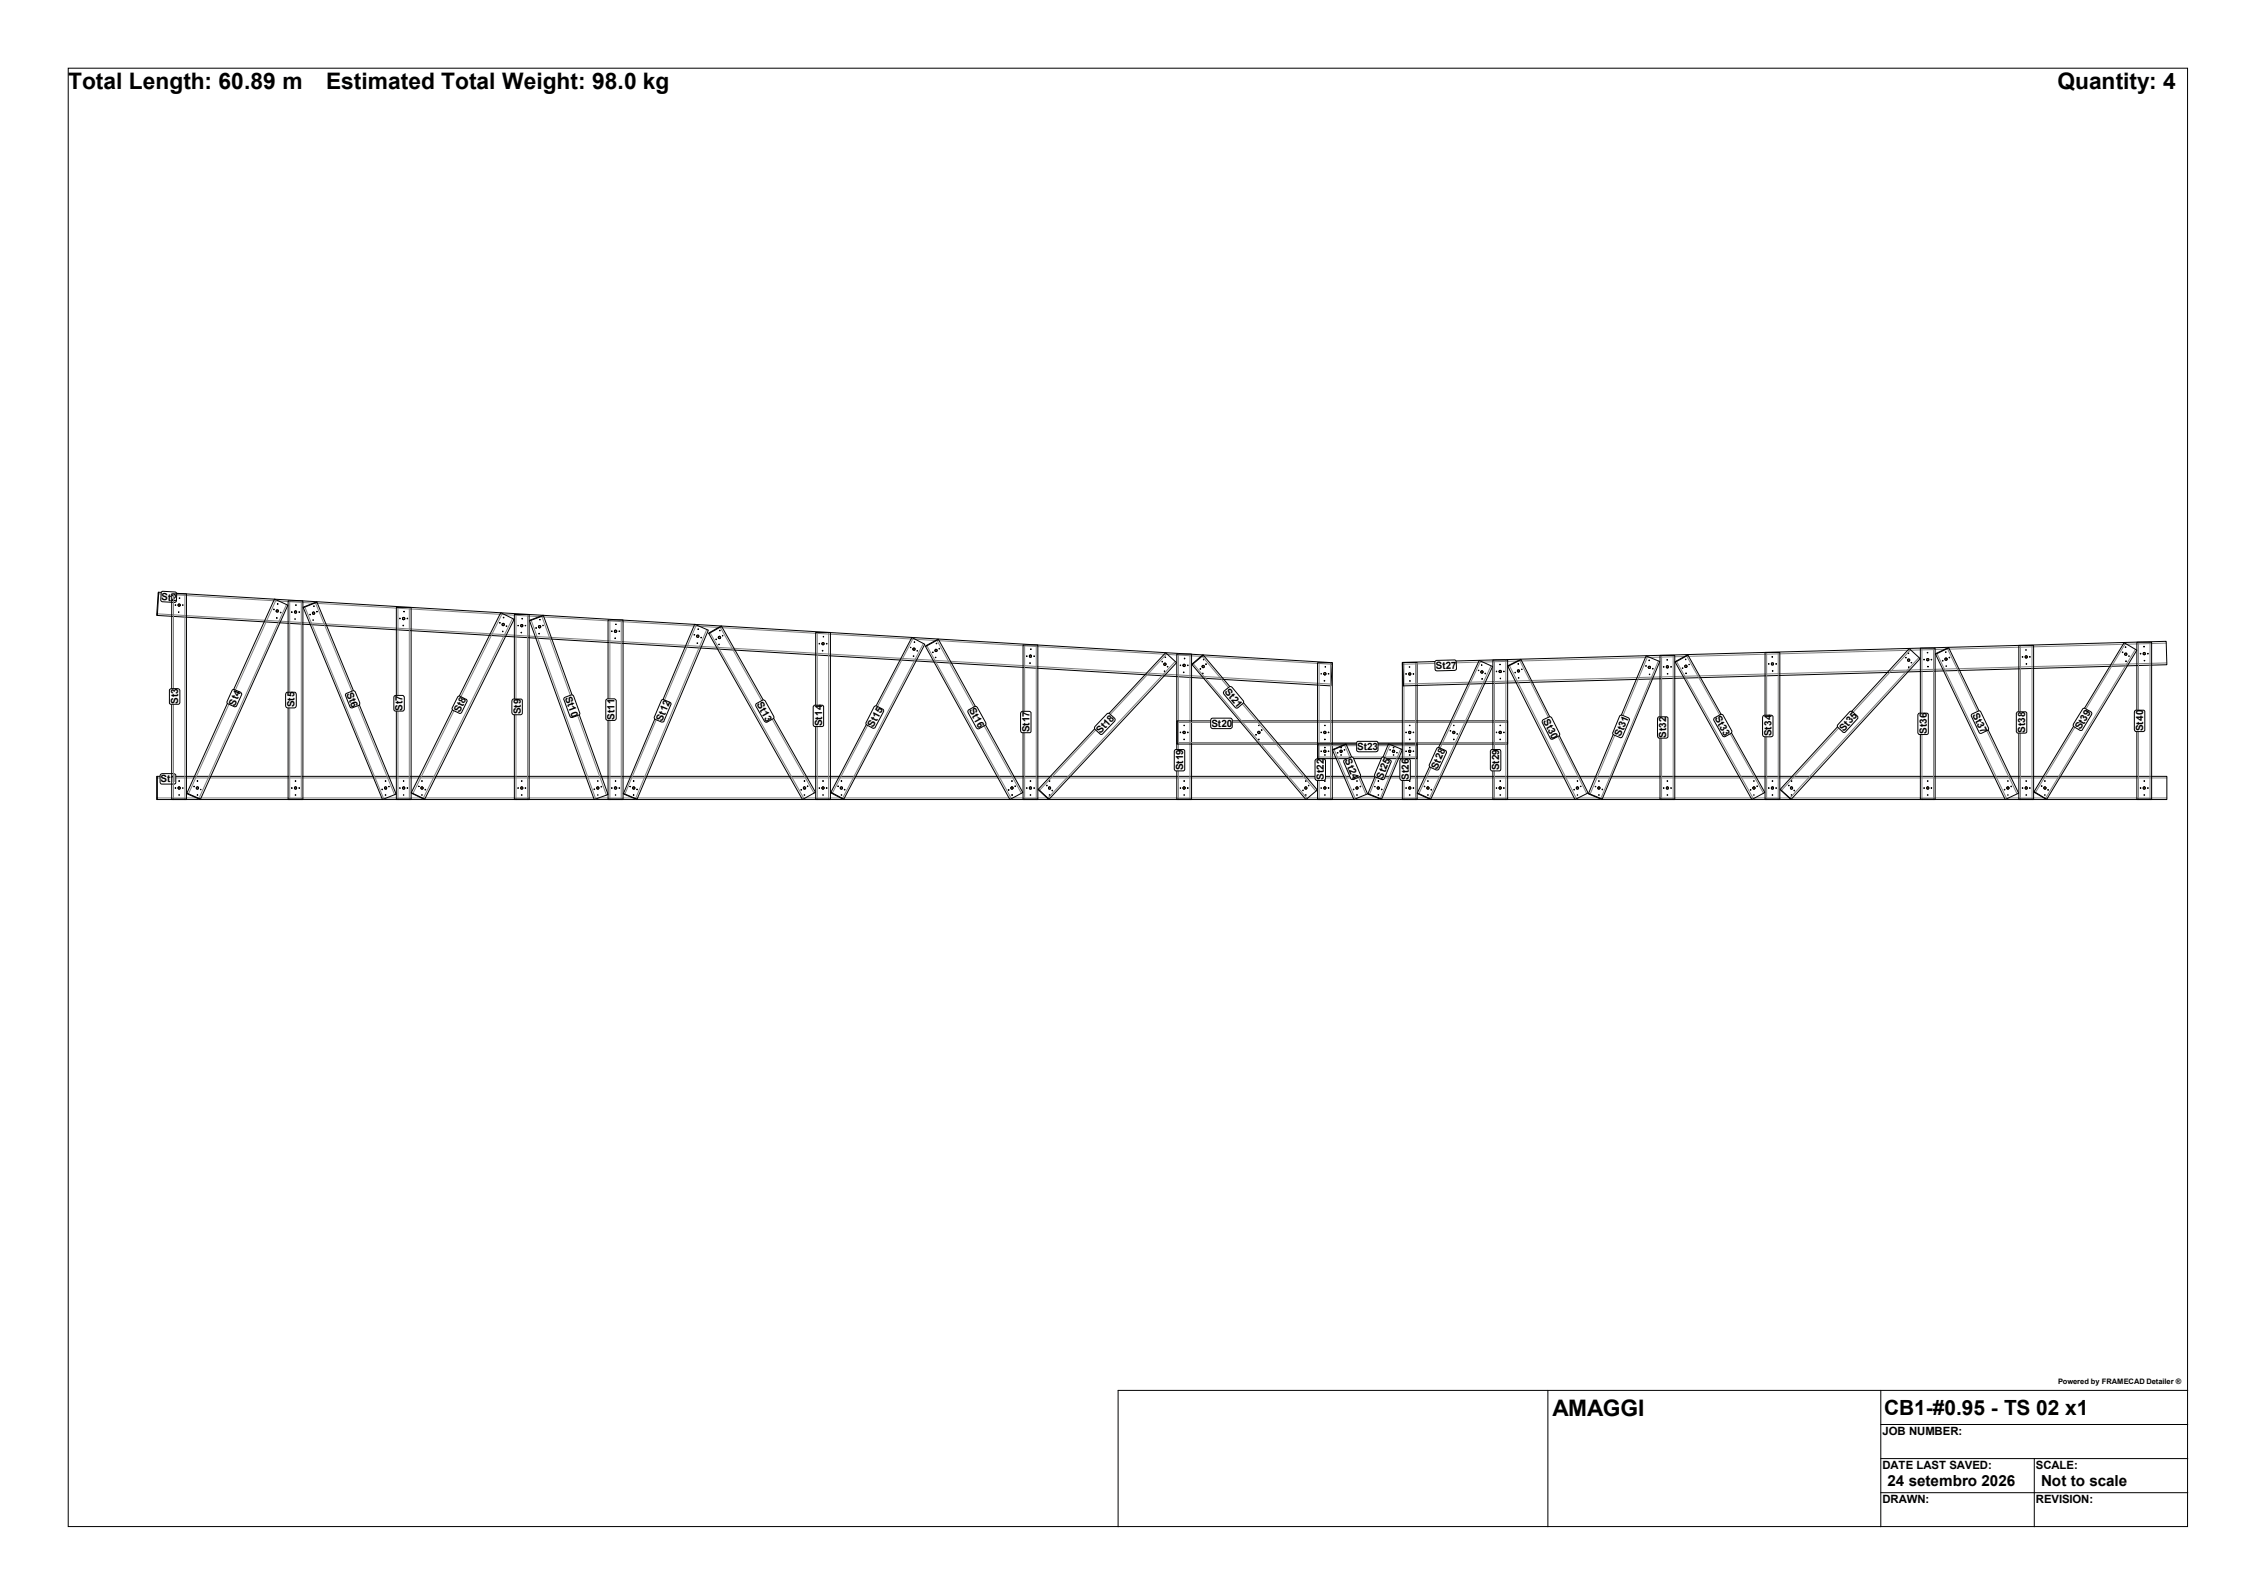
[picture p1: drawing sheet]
<svg xmlns="http://www.w3.org/2000/svg" width="420mm" height="297mm" viewBox="0 0 420 297" stroke-linecap="round" stroke-linejoin="round" font-family="sans-serif">
<defs><g id="words">
<g font-size="4.2">
<text x="12.7" y="16.6">Total Length: 60.89 m</text>
<text x="60.7" y="16.6">Estimated Total Weight: 98.0 kg</text>
<text x="383" y="16.6">Quantity: 4</text>
<text x="289" y="263.6">AMAGGI</text>
</g>
<text font-size="3.9" x="350.8" y="263.5">CB1-#0.95 - TS 02 x1</text>
<g font-size="2.8">
<text x="351.4" y="276.8">24 setembro 2026</text>
<text x="380" y="276.8">Not to scale</text>
</g>
<g font-size="2.1">
<text x="350.4" y="267.3">JOB NUMBER:</text>
<text x="350.4" y="273.6">DATE LAST SAVED:</text>
<text x="379" y="273.6">SCALE:</text>
<text x="350.4" y="280">DRAWN:</text>
<text x="379" y="280">REVISION:</text>
</g>
<g font-size="1.9">
<text x="30" y="111.8" transform="rotate(3 30 111.8)">St2</text>
<text x="267.3" y="124.7" transform="rotate(-2 267.3 124.7)">St27</text>
<text x="33.1" y="131.1" transform="rotate(-90 33.1 131.1)">St3</text>
<text x="43.7" y="131.6" transform="rotate(-66 43.7 131.6)">St4</text>
<text x="54.8" y="131.7" transform="rotate(-90 54.8 131.7)">St5</text>
<text x="64.5" y="129.2" transform="rotate(68 64.5 129.2)">St6</text>
<text x="105.2" y="130" transform="rotate(70 105.2 130)">St10</text>
<text x="140.8" y="131.1" transform="rotate(61 140.8 131.1)">St13</text>
<text x="227.9" y="128.9" transform="rotate(50 227.9 128.9)">St21</text>
<text x="74.9" y="132.3" transform="rotate(-90 74.9 132.3)">St7</text>
<text x="85.6" y="132.8" transform="rotate(-64 85.6 132.8)">St8</text>
<text x="96.9" y="133" transform="rotate(-90 96.9 133)">St9</text>
<text x="114.4" y="134" transform="rotate(-90 114.4 134)">St11</text>
<text x="123.3" y="134.4" transform="rotate(-67 123.3 134.4)">St12</text>
<text x="153" y="135.2" transform="rotate(-90 153 135.2)">St14</text>
<text x="162.6" y="135.6" transform="rotate(-62 162.6 135.6)">St15</text>
<text x="180.3" y="132.3" transform="rotate(61 180.3 132.3)">St16</text>
<text x="191.6" y="136.4" transform="rotate(-90 191.6 136.4)">St17</text>
<text x="204.9" y="136.7" transform="rotate(-47 204.9 136.7)">St18</text>
<text x="225.5" y="135.3">St20</text>
<text x="287.2" y="134.2" transform="rotate(63 287.2 134.2)">St30</text>
<text x="301.7" y="137.3" transform="rotate(-67 301.7 137.3)">St31</text>
<text x="310.2" y="137.4" transform="rotate(-90 310.2 137.4)">St32</text>
<text x="319.2" y="133.8" transform="rotate(61 319.2 133.8)">St3</text>
<text x="329.8" y="137.1" transform="rotate(-90 329.8 137.1)">St34</text>
<text x="343.2" y="136.3" transform="rotate(-48 343.2 136.3)">St35</text>
<text x="358.7" y="136.7" transform="rotate(-90 358.7 136.7)">St36</text>
<text x="367.2" y="133.1" transform="rotate(64 367.2 133.1)">St37</text>
<text x="377" y="136.4" transform="rotate(-90 377 136.4)">St38</text>
<text x="387.3" y="136" transform="rotate(-59 387.3 136)">St39</text>
<text x="399" y="136.1" transform="rotate(-90 399 136.1)">St40</text>
<text x="220.3" y="143.5" transform="rotate(-90 220.3 143.5)">St19</text>
<text x="250.3" y="141.6" transform="rotate(67 250.3 141.6)">St24</text>
<text x="252.6" y="139.7">St23</text>
<text x="267.5" y="143.3" transform="rotate(-65 267.5 143.3)">St28</text>
<text x="279.1" y="143.5" transform="rotate(-90 279.1 143.5)">St29</text>
<text x="29.9" y="145.7">St1</text>
<text x="246.5" y="145.2" transform="rotate(-90 246.5 145.2)">St22</text>
<text x="257.3" y="145.2" transform="rotate(-67 257.3 145.2)">St25</text>
<text x="262.3" y="145.2" transform="rotate(-90 262.3 145.2)">St26</text>
</g>
<text font-size="1.4" x="383.2" y="257.7">Powered by FRAMECAD Detailer ®</text>
</g></defs>
<path d="M12.7 12.7h394.5v271.6h-394.5zM29.2 144.6h374.2v4.3h-374.2zM29.3 144.6v4.3M288.2 258.9v25.4M350.1 258.9v25.4M407.3 258.9h-199.1v25.4M350.1 265.3h57.2M350.1 271.6h57.2M350.1 278h57.2M378.7 271.6v12.7" fill="none" stroke="#000" stroke-width=".19"/>
<path d="M29.2 144.9h374.2M29.2 148.6h374.2" fill="none" stroke="#808080" stroke-width=".19"/>
<circle cx="33.4" cy="146.7" r=".21" fill="#ffa500" stroke="#000" stroke-width=".19"/>
<g fill="#0f0" stroke="#000" stroke-width=".19">
<path d="M33.3 145.4h.1v.1z" fill-rule="evenodd"/>
<path d="M33.3 148h.1z" fill-rule="evenodd"/>
</g>
<circle cx="36.7" cy="146.7" r=".21" fill="#ffa500" stroke="#000" stroke-width=".19"/>
<g fill="#0f0" stroke="#000" stroke-width=".19">
<path d="M36.7 148h.1z" fill-rule="evenodd"/>
<circle cx="36.8" cy="145.4" r=".07"/>
</g>
<circle cx="55" cy="146.7" r=".21" fill="#ffa500" stroke="#000" stroke-width=".19"/>
<g fill="#0f0" stroke="#000" stroke-width=".19">
<path d="M55 145.4l.1 .1z" fill-rule="evenodd"/>
<path d="M54.9 148l.2 .1z" fill-rule="evenodd"/>
</g>
<circle cx="71.8" cy="146.7" r=".22" fill="#ffa500" stroke="#000" stroke-width=".19"/>
<g fill="#0f0" stroke="#000" stroke-width=".19">
<path d="M71.7 145.4l.1 .1z" fill-rule="evenodd"/>
<path d="M71.7 148l.1 .1z" fill-rule="evenodd"/>
</g>
<circle cx="75.1" cy="146.7" r=".21" fill="#ffa500" stroke="#000" stroke-width=".19"/>
<g fill="#0f0" stroke="#000" stroke-width=".19">
<path d="M75.1 145.4l.1 .1z" fill-rule="evenodd"/>
<path d="M75.1 148l.1 .1z" fill-rule="evenodd"/>
</g>
<circle cx="78.6" cy="146.7" r=".22" fill="#ffa500" stroke="#000" stroke-width=".19"/>
<g fill="#0f0" stroke="#000" stroke-width=".19">
<path d="M78.5 145.4l.1 .1z" fill-rule="evenodd"/>
<path d="M78.5 148l.1 .1z" fill-rule="evenodd"/>
</g>
<circle cx="97.1" cy="146.7" r=".2" fill="#ffa500" stroke="#000" stroke-width=".19"/>
<g fill="#0f0" stroke="#000" stroke-width=".19">
<path d="M97.1 145.4l.1 .1z" fill-rule="evenodd"/>
<path d="M97.1 148l.1 .1z" fill-rule="evenodd"/>
</g>
<circle cx="111.3" cy="146.7" r=".21" fill="#ffa500" stroke="#000" stroke-width=".19"/>
<g fill="#0f0" stroke="#000" stroke-width=".19">
<path d="M111.3 145.4v.1z" fill-rule="evenodd"/>
<path d="M111.3 148v.1z" fill-rule="evenodd"/>
</g>
<circle cx="114.6" cy="146.8" r=".22" fill="#ffa500" stroke="#000" stroke-width=".19"/>
<g fill="#0f0" stroke="#000" stroke-width=".19">
<path d="M114.6 145.4v.1z" fill-rule="evenodd"/>
<path d="M114.6 148v.1z" fill-rule="evenodd"/>
</g>
<circle cx="118" cy="146.7" r=".21" fill="#ffa500" stroke="#000" stroke-width=".19"/>
<g fill="#0f0" stroke="#000" stroke-width=".19">
<path d="M117.9 145.4l.1 .1z" fill-rule="evenodd"/>
<path d="M117.9 148h.1z" fill-rule="evenodd"/>
</g>
<circle cx="149.8" cy="146.7" r=".22" fill="#ffa500" stroke="#000" stroke-width=".19"/>
<g fill="#0f0" stroke="#000" stroke-width=".19">
<path d="M149.7 145.4l.1 .1z" fill-rule="evenodd"/>
<path d="M149.7 148l.1 .1z" fill-rule="evenodd"/>
</g>
<circle cx="153.2" cy="146.7" r=".21" fill="#ffa500" stroke="#000" stroke-width=".19"/>
<g fill="#0f0" stroke="#000" stroke-width=".19">
<path d="M153.2 148h.1z" fill-rule="evenodd"/>
<circle cx="153.2" cy="145.4" r=".07"/>
</g>
<circle cx="156.6" cy="146.7" r=".21" fill="#ffa500" stroke="#000" stroke-width=".19"/>
<g fill="#0f0" stroke="#000" stroke-width=".19">
<path d="M156.6 148h.1z" fill-rule="evenodd"/>
<circle cx="156.6" cy="145.4" r=".07"/>
</g>
<circle cx="188.4" cy="146.7" r=".21" fill="#ffa500" stroke="#000" stroke-width=".19"/>
<g fill="#0f0" stroke="#000" stroke-width=".19">
<path d="M188.3 145.4l.2 .1h-.2z" fill-rule="evenodd"/>
<path d="M188.3 148h.2z" fill-rule="evenodd"/>
</g>
<circle cx="191.8" cy="146.7" r=".2" fill="#ffa500" stroke="#000" stroke-width=".19"/>
<g fill="#0f0" stroke="#000" stroke-width=".19">
<path d="M191.8 145.4l.1 .1z" fill-rule="evenodd"/>
<path d="M191.8 148l.1 .1z" fill-rule="evenodd"/>
</g>
<circle cx="195.4" cy="146.7" r=".2" fill="#ffa500" stroke="#000" stroke-width=".19"/>
<g fill="#0f0" stroke="#000" stroke-width=".19">
<path d="M195.4 145.4v.1z" fill-rule="evenodd"/>
<path d="M195.3 148l.2 .1z" fill-rule="evenodd"/>
</g>
<circle cx="220.4" cy="146.7" r=".21" fill="#ffa500" stroke="#000" stroke-width=".19"/>
<g fill="#0f0" stroke="#000" stroke-width=".19">
<path d="M220.4 148h.1z" fill-rule="evenodd"/>
<circle cx="220.4" cy="145.4" r=".08"/>
</g>
<circle cx="243.1" cy="146.7" r=".2" fill="#ffa500" stroke="#000" stroke-width=".19"/>
<g fill="#0f0" stroke="#000" stroke-width=".19">
<path d="M243.1 145.4v.1z" fill-rule="evenodd"/>
<path d="M243 148l.2 .1z" fill-rule="evenodd"/>
</g>
<circle cx="246.6" cy="146.7" r=".21" fill="#ffa500" stroke="#000" stroke-width=".19"/>
<g fill="#0f0" stroke="#000" stroke-width=".19">
<path d="M246.6 148h.1z" fill-rule="evenodd"/>
<circle cx="246.6" cy="145.4" r=".07"/>
</g>
<circle cx="252.6" cy="146.7" r=".2" fill="#ffa500" stroke="#000" stroke-width=".19"/>
<g fill="#0f0" stroke="#000" stroke-width=".19">
<path d="M252.6 145.4v.1z" fill-rule="evenodd"/>
<path d="M252.6 148l.1 .1z" fill-rule="evenodd"/>
</g>
<circle cx="256.6" cy="146.7" r=".21" fill="#ffa500" stroke="#000" stroke-width=".19"/>
<g fill="#0f0" stroke="#000" stroke-width=".19">
<path d="M256.5 148h.2z" fill-rule="evenodd"/>
<circle cx="256.6" cy="145.4" r=".07"/>
</g>
<circle cx="262.4" cy="146.7" r=".19" fill="#ffa500" stroke="#000" stroke-width=".19"/>
<g fill="#0f0" stroke="#000" stroke-width=".19">
<path d="M262.4 145.4l.1 .1z" fill-rule="evenodd"/>
<path d="M262.4 148l.1 .1z" fill-rule="evenodd"/>
</g>
<circle cx="265.8" cy="146.7" r=".19" fill="#ffa500" stroke="#000" stroke-width=".19"/>
<g fill="#0f0" stroke="#000" stroke-width=".19">
<path d="M265.8 145.4l.1 .1z" fill-rule="evenodd"/>
<path d="M265.8 148l.1 .1z" fill-rule="evenodd"/>
</g>
<circle cx="279.3" cy="146.7" r=".21" fill="#ffa500" stroke="#000" stroke-width=".19"/>
<g fill="#0f0" stroke="#000" stroke-width=".19">
<path d="M279.2 148h.2z" fill-rule="evenodd"/>
<circle cx="279.3" cy="145.4" r=".07"/>
</g>
<circle cx="293.7" cy="146.7" r=".21" fill="#ffa500" stroke="#000" stroke-width=".19"/>
<g fill="#0f0" stroke="#000" stroke-width=".19">
<path d="M293.6 145.4l.1 .1z" fill-rule="evenodd"/>
<path d="M293.6 148l.1 .1z" fill-rule="evenodd"/>
</g>
<circle cx="297.6" cy="146.7" r=".21" fill="#ffa500" stroke="#000" stroke-width=".19"/>
<g fill="#0f0" stroke="#000" stroke-width=".19">
<path d="M297.6 145.4l.1 .1z" fill-rule="evenodd"/>
<path d="M297.6 148l.1 .1z" fill-rule="evenodd"/>
</g>
<circle cx="310.4" cy="146.7" r=".2" fill="#ffa500" stroke="#000" stroke-width=".19"/>
<g fill="#0f0" stroke="#000" stroke-width=".19">
<path d="M310.4 145.4v.1z" fill-rule="evenodd"/>
<path d="M310.3 148l.2 .1z" fill-rule="evenodd"/>
</g>
<circle cx="326.5" cy="146.7" r=".21" fill="#ffa500" stroke="#000" stroke-width=".19"/>
<g fill="#0f0" stroke="#000" stroke-width=".19">
<path d="M326.5 148l.1 .1z" fill-rule="evenodd"/>
<circle cx="326.5" cy="145.4" r=".05"/>
</g>
<circle cx="330" cy="146.7" r=".19" fill="#ffa500" stroke="#000" stroke-width=".19"/>
<g fill="#0f0" stroke="#000" stroke-width=".19">
<path d="M329.9 145.4l.1 .1z" fill-rule="evenodd"/>
<path d="M329.9 148l.1 .1z" fill-rule="evenodd"/>
</g>
<circle cx="333.5" cy="146.7" r=".19" fill="#ffa500" stroke="#000" stroke-width=".19"/>
<g fill="#0f0" stroke="#000" stroke-width=".19">
<path d="M333.5 145.4v.1z" fill-rule="evenodd"/>
<path d="M333.5 148l.1 .1z" fill-rule="evenodd"/>
</g>
<circle cx="358.9" cy="146.7" r=".19" fill="#ffa500" stroke="#000" stroke-width=".19"/>
<g fill="#0f0" stroke="#000" stroke-width=".19">
<path d="M358.8 145.4l.1 .1z" fill-rule="evenodd"/>
<path d="M358.8 148l.1 .1z" fill-rule="evenodd"/>
</g>
<circle cx="373.8" cy="146.8" r=".22" fill="#ffa500" stroke="#000" stroke-width=".19"/>
<g fill="#0f0" stroke="#000" stroke-width=".19">
<path d="M373.8 148v.1z" fill-rule="evenodd"/>
<circle cx="373.8" cy="145.4" r=".05"/>
</g>
<circle cx="377.2" cy="146.7" r=".19" fill="#ffa500" stroke="#000" stroke-width=".19"/>
<g fill="#0f0" stroke="#000" stroke-width=".19">
<path d="M377.1 145.4l.2 .1z" fill-rule="evenodd"/>
<path d="M377.1 148l.2 .1z" fill-rule="evenodd"/>
</g>
<circle cx="380.7" cy="146.7" r=".22" fill="#ffa500" stroke="#000" stroke-width=".19"/>
<g fill="#0f0" stroke="#000" stroke-width=".19">
<path d="M380.6 145.4l.1 .1z" fill-rule="evenodd"/>
<path d="M380.6 148l.1 .1z" fill-rule="evenodd"/>
</g>
<circle cx="399.2" cy="146.7" r=".19" fill="#ffa500" stroke="#000" stroke-width=".19"/>
<g fill="#0f0" stroke="#000" stroke-width=".19">
<path d="M399.1 145.4l.1 .1z" fill-rule="evenodd"/>
<path d="M399.1 148l.1 .1z" fill-rule="evenodd"/>
</g>
<path d="M30 144.1h2.5l.2 .2v1.6l-.2 .1h-2.5l-.2-.3v-1.3z" fill-rule="evenodd" fill="#fff" stroke="#000" stroke-width=".19"/>
<path d="M29.2 114.3l218.6 13.1M29.4 110.6l218.6 13.1" fill="none" stroke="#808080" stroke-width=".19"/>
<path d="M29.5 110.3l218.5 13.1-.2 4.3-218.6-13.1zM29.5 110.3l-.2 4.3" fill="none" stroke="#000" stroke-width=".19"/>
<circle cx="33.4" cy="112.7" r=".21" fill="#ffa500" stroke="#000" stroke-width=".19"/>
<g fill="#0f0" stroke="#000" stroke-width=".19">
<path d="M33.4 111.3l.1 .1z" fill-rule="evenodd"/>
<path d="M33.2 113.9l.1 .1z" fill-rule="evenodd"/>
</g>
<circle cx="51.6" cy="113.8" r=".2" fill="#ffa500" stroke="#000" stroke-width=".19"/>
<g fill="#0f0" stroke="#000" stroke-width=".19">
<path d="M51.6 112.4l.2 .1z" fill-rule="evenodd"/>
<circle cx="51.5" cy="115.1" r=".07"/>
</g>
<circle cx="55" cy="114" r=".21" fill="#ffa500" stroke="#000" stroke-width=".19"/>
<g fill="#0f0" stroke="#000" stroke-width=".19">
<path d="M55 112.6l.2 .1z" fill-rule="evenodd"/>
<path d="M54.9 115.2l.1 .1z" fill-rule="evenodd"/>
</g>
<circle cx="58.4" cy="114.2" r=".21" fill="#ffa500" stroke="#000" stroke-width=".19"/>
<g fill="#0f0" stroke="#000" stroke-width=".19">
<path d="M58.4 112.9l.1-.1v.1z" fill-rule="evenodd"/>
<path d="M58.3 115.4v.1z" fill-rule="evenodd"/>
</g>
<circle cx="75.1" cy="115.2" r=".22" fill="#ffa500" stroke="#000" stroke-width=".19"/>
<g fill="#0f0" stroke="#000" stroke-width=".19">
<path d="M75.1 113.9l.2-.1-.1 .2z" fill-rule="evenodd"/>
<circle cx="75.1" cy="116.5" r=".07"/>
</g>
<circle cx="93.7" cy="116.3" r=".21" fill="#ffa500" stroke="#000" stroke-width=".19"/>
<path d="M93.7 115l.1-.1v.2z" fill-rule="evenodd" fill="#0f0" stroke="#000" stroke-width=".19"/>
<circle cx="97.1" cy="116.5" r=".2" fill="#ffa500" stroke="#000" stroke-width=".19"/>
<g fill="#0f0" stroke="#000" stroke-width=".19">
<path d="M97.2 115.1l.1 .1z" fill-rule="evenodd"/>
<path d="M97 117.8l.1 .1z" fill-rule="evenodd"/>
</g>
<circle cx="100.5" cy="116.7" r=".22" fill="#ffa500" stroke="#000" stroke-width=".19"/>
<g fill="#0f0" stroke="#000" stroke-width=".19">
<path d="M100.5 115.4h.1z" fill-rule="evenodd"/>
<path d="M100.3 118l.1-.1v.2z" fill-rule="evenodd"/>
</g>
<circle cx="114.6" cy="117.6" r=".21" fill="#ffa500" stroke="#000" stroke-width=".19"/>
<g fill="#0f0" stroke="#000" stroke-width=".19">
<path d="M114.6 116.2h.1z" fill-rule="evenodd"/>
<circle cx="114.5" cy="118.9" r=".08"/>
</g>
<circle cx="129.9" cy="118.5" r=".21" fill="#ffa500" stroke="#000" stroke-width=".19"/>
<g fill="#0f0" stroke="#000" stroke-width=".19">
<path d="M129.9 117.1l.1 .1z" fill-rule="evenodd"/>
<path d="M129.8 119.7l.1 .1z" fill-rule="evenodd"/>
</g>
<circle cx="133.9" cy="118.7" r=".22" fill="#ffa500" stroke="#000" stroke-width=".19"/>
<g fill="#0f0" stroke="#000" stroke-width=".19">
<path d="M133.9 117.4h.2z" fill-rule="evenodd"/>
<path d="M133.8 120l.1 .1z" fill-rule="evenodd"/>
</g>
<circle cx="153.2" cy="119.9" r=".21" fill="#ffa500" stroke="#000" stroke-width=".19"/>
<g fill="#0f0" stroke="#000" stroke-width=".19">
<path d="M153.2 118.5l.1 .1z" fill-rule="evenodd"/>
<circle cx="153.1" cy="121.2" r=".07"/>
</g>
<circle cx="170.1" cy="120.9" r=".21" fill="#ffa500" stroke="#000" stroke-width=".19"/>
<g fill="#0f0" stroke="#000" stroke-width=".19">
<path d="M170.2 119.5l.1 .1z" fill-rule="evenodd"/>
<circle cx="170.1" cy="122.2" r=".07"/>
</g>
<circle cx="174.2" cy="121.1" r=".21" fill="#ffa500" stroke="#000" stroke-width=".19"/>
<g fill="#0f0" stroke="#000" stroke-width=".19">
<path d="M174.1 122.4l.1 .1z" fill-rule="evenodd"/>
<circle cx="174.3" cy="119.8" r=".08"/>
</g>
<circle cx="191.8" cy="122.2" r=".2" fill="#ffa500" stroke="#000" stroke-width=".19"/>
<g fill="#0f0" stroke="#000" stroke-width=".19">
<path d="M191.9 120.9h.1z" fill-rule="evenodd"/>
<path d="M191.7 123.4l.1 .1z" fill-rule="evenodd"/>
</g>
<circle cx="216.9" cy="123.7" r=".21" fill="#ffa500" stroke="#000" stroke-width=".19"/>
<g fill="#0f0" stroke="#000" stroke-width=".19">
<path d="M216.9 122.4l.1-.1z" fill-rule="evenodd"/>
<path d="M216.7 124.9l.1 .2z" fill-rule="evenodd"/>
</g>
<circle cx="220.4" cy="123.9" r=".21" fill="#ffa500" stroke="#000" stroke-width=".19"/>
<g fill="#0f0" stroke="#000" stroke-width=".19">
<path d="M220.5 122.6h.1l-.1 .1z" fill-rule="evenodd"/>
<path d="M220.3 125.1l.1 .2z" fill-rule="evenodd"/>
</g>
<circle cx="224" cy="124.1" r=".22" fill="#ffa500" stroke="#000" stroke-width=".19"/>
<g fill="#0f0" stroke="#000" stroke-width=".19">
<path d="M224 122.8l.1 .1z" fill-rule="evenodd"/>
<path d="M223.9 125.3l.1 .1z" fill-rule="evenodd"/>
</g>
<circle cx="246.6" cy="125.5" r=".22" fill="#ffa500" stroke="#000" stroke-width=".19"/>
<g fill="#0f0" stroke="#000" stroke-width=".19">
<path d="M246.7 124.1l.1 .1z" fill-rule="evenodd"/>
<path d="M246.5 126.7l.1 .1z" fill-rule="evenodd"/>
</g>
<path d="M30.1 110.2l.3-.1 2.3 .2 .2 .2v1.4l-.3 .3-2.4-.1-.3-.3z" fill-rule="evenodd" fill="#fff" stroke="#000" stroke-width=".19"/>
<path d="M32.3 110.6v38.3M34.4 110.6v38.3" fill="none" stroke="#808080" stroke-width=".19"/>
<path d="M32 110.6h2.7v38.3h-2.7zM32 148.8h2.7" fill="none" stroke="#000" stroke-width=".19"/>
<circle cx="33.4" cy="146.7" r=".21" fill="#ffa500" stroke="#000" stroke-width=".19"/>
<g fill="#0f0" stroke="#000" stroke-width=".19">
<path d="M34 146.7l.1 .1z" fill-rule="evenodd"/>
<circle cx="32.6" cy="146.7" r=".07"/>
</g>
<circle cx="33.4" cy="112.7" r=".21" fill="#ffa500" stroke="#000" stroke-width=".19"/>
<g fill="#0f0" stroke="#000" stroke-width=".19">
<path d="M32.6 112.6l.1 .1z" fill-rule="evenodd"/>
<circle cx="34" cy="112.7" r=".05"/>
</g>
<path d="M31.6 128.4l.3-.2h1.2l.4 .3v2.4l-.2 .2h-1.6l-.1-.1z" fill-rule="evenodd" fill="#fff" stroke="#000" stroke-width=".19"/>
<path d="M51.4 111.7l-16.3 36.2M53.3 112.6l-16.3 36.2" fill="none" stroke="#808080" stroke-width=".19"/>
<path d="M51.1 111.5l2.5 1.2-16.3 36.2-2.5-1.1zM34.8 147.7l2.5 1.1" fill="none" stroke="#000" stroke-width=".19"/>
<circle cx="36.7" cy="146.7" r=".21" fill="#ffa500" stroke="#000" stroke-width=".19"/>
<g fill="#0f0" stroke="#000" stroke-width=".19">
<path d="M36.1 146.4l.1 .1z" fill-rule="evenodd"/>
<path d="M37.3 147l.1 .1z" fill-rule="evenodd"/>
</g>
<circle cx="51.6" cy="113.8" r=".2" fill="#ffa500" stroke="#000" stroke-width=".19"/>
<g fill="#0f0" stroke="#000" stroke-width=".19">
<path d="M52.2 114l.1 .1z" fill-rule="evenodd"/>
<circle cx="51" cy="113.5" r=".07"/>
</g>
<path d="M43.2 128.5l.4-.1 1.2 .5 .2 .3-.9 2.2-.3 .2-1.5-.6-.1-.2z" fill-rule="evenodd" fill="#fff" stroke="#000" stroke-width=".19"/>
<path d="M53.9 111.9v37M56.1 111.9v37" fill="none" stroke="#808080" stroke-width=".19"/>
<path d="M53.6 111.9h2.8v37h-2.8zM53.6 148.8h2.8" fill="none" stroke="#000" stroke-width=".19"/>
<circle cx="55" cy="146.7" r=".21" fill="#ffa500" stroke="#000" stroke-width=".19"/>
<g fill="#0f0" stroke="#000" stroke-width=".19">
<path d="M54.3 146.7l.1 .1z" fill-rule="evenodd"/>
<path d="M55.6 146.7h.2l-.1 .1z" fill-rule="evenodd"/>
</g>
<circle cx="55" cy="114" r=".21" fill="#ffa500" stroke="#000" stroke-width=".19"/>
<g fill="#0f0" stroke="#000" stroke-width=".19">
<path d="M55.6 114l.2-.1-.1 .1z" fill-rule="evenodd"/>
<circle cx="54.3" cy="114" r=".07"/>
</g>
<path d="M53.3 129l1.6-.1 .2 .2 .1 2.3-.2 .3-1.5 .1-.2-.1-.1-2.4z" fill-rule="evenodd" fill="#fff" stroke="#000" stroke-width=".19"/>
<path d="M56.7 113l14.8 35.8M58.7 112.1l14.7 35.9" fill="none" stroke="#808080" stroke-width=".19"/>
<path d="M56.4 113.1l2.6-1 14.7 35.8-2.5 1zM59 112.1l-2.5 1.1" fill="none" stroke="#000" stroke-width=".19"/>
<circle cx="58.4" cy="114.2" r=".21" fill="#ffa500" stroke="#000" stroke-width=".19"/>
<g fill="#0f0" stroke="#000" stroke-width=".19">
<path d="M58.9 113.9h.2z" fill-rule="evenodd"/>
<path d="M57.7 114.4h.1l-.1 .1z" fill-rule="evenodd"/>
</g>
<circle cx="71.8" cy="146.7" r=".22" fill="#ffa500" stroke="#000" stroke-width=".19"/>
<g fill="#0f0" stroke="#000" stroke-width=".19">
<path d="M72.3 146.5l.2-.1z" fill-rule="evenodd"/>
<path d="M71.1 147l.1-.1v.2z" fill-rule="evenodd"/>
</g>
<path d="M64.4 129.2l1.3-.6 .3 .1 1 2.2-.1 .4-1.3 .5h-.3l-1-2.3z" fill-rule="evenodd" fill="#fff" stroke="#000" stroke-width=".19"/>
<path d="M74.1 113.1v35.8M76.2 113.1v35.8" fill="none" stroke="#808080" stroke-width=".19"/>
<path d="M73.8 113.1h2.7v35.8h-2.7zM73.8 148.8h2.7" fill="none" stroke="#000" stroke-width=".19"/>
<circle cx="75.1" cy="146.7" r=".21" fill="#ffa500" stroke="#000" stroke-width=".19"/>
<g fill="#0f0" stroke="#000" stroke-width=".19">
<path d="M74.4 146.7h.1v.1z" fill-rule="evenodd"/>
<circle cx="75.8" cy="146.7" r=".07"/>
</g>
<circle cx="75.1" cy="115.2" r=".22" fill="#ffa500" stroke="#000" stroke-width=".19"/>
<g fill="#0f0" stroke="#000" stroke-width=".19">
<path d="M74.4 115.1l.1 .1z" fill-rule="evenodd"/>
<path d="M75.8 115.1l.1 .1z" fill-rule="evenodd"/>
</g>
<path d="M73.4 129.7l.2-.2h1.4l.3 .3-.1 2.4-.2 .2h-1.3a.32 .32 0 0 1-.4-.4z" fill-rule="evenodd" fill="#fff" stroke="#000" stroke-width=".19"/>
<path d="M93.5 114.2l-16.7 33.6M95.4 115.2l-16.7 33.6" fill="none" stroke="#808080" stroke-width=".19"/>
<path d="M93.2 114.1l2.5 1.2-16.7 33.6-2.5-1.2zM76.6 147.6l2.5 1.2" fill="none" stroke="#000" stroke-width=".19"/>
<circle cx="78.6" cy="146.7" r=".22" fill="#ffa500" stroke="#000" stroke-width=".19"/>
<g fill="#0f0" stroke="#000" stroke-width=".19">
<path d="M77.9 146.4h.1z" fill-rule="evenodd"/>
<circle cx="79.2" cy="147" r=".07"/>
</g>
<circle cx="93.7" cy="116.3" r=".21" fill="#ffa500" stroke="#000" stroke-width=".19"/>
<g fill="#0f0" stroke="#000" stroke-width=".19">
<path d="M93 116h.1z" fill-rule="evenodd"/>
<path d="M94.2 116.5l.2 .1z" fill-rule="evenodd"/>
</g>
<path d="M85.2 129.8l.4-.2 1.2 .6 .2 .2-1.1 2.3-.2 .1-1.3-.5-.2-.3z" fill-rule="evenodd" fill="#fff" stroke="#000" stroke-width=".19"/>
<path d="M96.1 114.4v34.5M98.2 114.4v34.5" fill="none" stroke="#808080" stroke-width=".19"/>
<path d="M95.8 114.4h2.7v34.5h-2.7zM95.8 148.8h2.7" fill="none" stroke="#000" stroke-width=".19"/>
<circle cx="97.1" cy="146.7" r=".2" fill="#ffa500" stroke="#000" stroke-width=".19"/>
<g fill="#0f0" stroke="#000" stroke-width=".19">
<path d="M96.4 146.7l.1 .1z" fill-rule="evenodd"/>
<path d="M97.7 146.7h.2l-.1 .1z" fill-rule="evenodd"/>
</g>
<circle cx="97.1" cy="116.5" r=".2" fill="#ffa500" stroke="#000" stroke-width=".19"/>
<g fill="#0f0" stroke="#000" stroke-width=".19">
<path d="M96.4 116.5h.1z" fill-rule="evenodd"/>
<path d="M97.7 116.5h.2z" fill-rule="evenodd"/>
</g>
<path d="M95.4 130.3l.1-.1h1.5l.2 .1v2.5l-.1 .2-1.5 .1-.2-.2z" fill-rule="evenodd" fill="#fff" stroke="#000" stroke-width=".19"/>
<path d="M98.8 115.4l12.1 33.4M100.8 114.7l12.1 33.4" fill="none" stroke="#808080" stroke-width=".19"/>
<path d="M98.6 115.5l2.5-.9 12.1 33.4-2.6 .9zM101.2 114.6l-2.6 1" fill="none" stroke="#000" stroke-width=".19"/>
<circle cx="100.5" cy="116.7" r=".22" fill="#ffa500" stroke="#000" stroke-width=".19"/>
<g fill="#0f0" stroke="#000" stroke-width=".19">
<path d="M101 116.4l.1 .1z" fill-rule="evenodd"/>
<circle cx="99.8" cy="116.9" r=".07"/>
</g>
<circle cx="111.3" cy="146.7" r=".21" fill="#ffa500" stroke="#000" stroke-width=".19"/>
<g fill="#0f0" stroke="#000" stroke-width=".19">
<circle cx="111.9" cy="146.5" r=".08"/>
<circle cx="110.6" cy="147" r=".07"/>
</g>
<path d="M105.1 129.9l1.2-.5 .4 .1 1.3 3.3-.2 .3-1.2 .5h-.4l-1.3-3.3z" fill-rule="evenodd" fill="#fff" stroke="#000" stroke-width=".19"/>
<path d="M113.5 115.4v33.5M115.7 115.4v33.5" fill="none" stroke="#808080" stroke-width=".19"/>
<path d="M113.2 115.4h2.8v33.5h-2.8zM113.2 148.8h2.8" fill="none" stroke="#000" stroke-width=".19"/>
<circle cx="114.6" cy="146.8" r=".22" fill="#ffa500" stroke="#000" stroke-width=".19"/>
<g fill="#0f0" stroke="#000" stroke-width=".19">
<path d="M113.8 146.7h.2l-.1 .1z" fill-rule="evenodd"/>
<path d="M115.2 146.7l.1 .1z" fill-rule="evenodd"/>
</g>
<circle cx="114.6" cy="117.6" r=".21" fill="#ffa500" stroke="#000" stroke-width=".19"/>
<g fill="#0f0" stroke="#000" stroke-width=".19">
<path d="M113.8 117.5l.2 .1z" fill-rule="evenodd"/>
<path d="M115.2 117.5l.2 .1z" fill-rule="evenodd"/>
</g>
<path d="M112.8 130.3l.3-.2h1.3l.3 .3v3.5l-.3 .3h-1.3l-.3-.2z" fill-rule="evenodd" fill="#fff" stroke="#000" stroke-width=".19"/>
<path d="M129.6 116.4l-13.3 31.6M131.6 117.2l-13.3 31.6" fill="none" stroke="#808080" stroke-width=".19"/>
<path d="M129.3 116.2l2.6 1.1-13.3 31.6-2.6-1.1zM116 147.7l2.6 1.1" fill="none" stroke="#000" stroke-width=".19"/>
<circle cx="118" cy="146.7" r=".21" fill="#ffa500" stroke="#000" stroke-width=".19"/>
<g fill="#0f0" stroke="#000" stroke-width=".19">
<path d="M117.3 146.5l.1-.1z" fill-rule="evenodd"/>
<path d="M118.6 146.9l.1 .2z" fill-rule="evenodd"/>
</g>
<circle cx="129.9" cy="118.5" r=".21" fill="#ffa500" stroke="#000" stroke-width=".19"/>
<g fill="#0f0" stroke="#000" stroke-width=".19">
<path d="M129.2 118.2h.1z" fill-rule="evenodd"/>
<circle cx="130.5" cy="118.7" r=".07"/>
</g>
<path d="M123.2 130.3h.3l1.2 .5 .2 .2-1.3 3.3-.2 .2h-.3l-1.1-.5-.2-.3z" fill-rule="evenodd" fill="#fff" stroke="#000" stroke-width=".19"/>
<path d="M132.2 117.8l17.5 31M134 116.7l17.6 31" fill="none" stroke="#808080" stroke-width=".19"/>
<path d="M131.9 117.9l2.4-1.4 17.5 31-2.4 1.4zM134.4 116.6l-2.4 1.4" fill="none" stroke="#000" stroke-width=".19"/>
<circle cx="133.9" cy="118.7" r=".22" fill="#ffa500" stroke="#000" stroke-width=".19"/>
<g fill="#0f0" stroke="#000" stroke-width=".19">
<path d="M134.5 118.3v.1z" fill-rule="evenodd"/>
<circle cx="133.3" cy="119.1" r=".07"/>
</g>
<circle cx="149.8" cy="146.7" r=".22" fill="#ffa500" stroke="#000" stroke-width=".19"/>
<g fill="#0f0" stroke="#000" stroke-width=".19">
<path d="M150.3 146.4l.1-.1v.2z" fill-rule="evenodd"/>
<circle cx="149.2" cy="147.1" r=".07"/>
</g>
<path d="M140.8 131.1l1.2-.8 .4 .2 1.7 2.9-.1 .4-1.2 .7-.4-.1-1.7-2.9z" fill-rule="evenodd" fill="#fff" stroke="#000" stroke-width=".19"/>
<path d="M152.1 117.8v31.1M154.3 117.8v31.1" fill="none" stroke="#808080" stroke-width=".19"/>
<path d="M151.8 117.8h2.8v31.1h-2.8zM151.8 148.8h2.8" fill="none" stroke="#000" stroke-width=".19"/>
<circle cx="153.2" cy="146.7" r=".21" fill="#ffa500" stroke="#000" stroke-width=".19"/>
<g fill="#0f0" stroke="#000" stroke-width=".19">
<path d="M152.5 146.7l.1 .1z" fill-rule="evenodd"/>
<circle cx="153.9" cy="146.7" r=".07"/>
</g>
<circle cx="153.2" cy="119.9" r=".21" fill="#ffa500" stroke="#000" stroke-width=".19"/>
<g fill="#0f0" stroke="#000" stroke-width=".19">
<path d="M152.5 119.8l.1 .1z" fill-rule="evenodd"/>
<path d="M153.8 119.8l.2 .1z" fill-rule="evenodd"/>
</g>
<path d="M151.6 131.4l1.5-.1 .2 .2v3.4a.32 .32 0 0 1-.3 .4h-1.3l-.3-.3v-3.4z" fill-rule="evenodd" fill="#fff" stroke="#000" stroke-width=".19"/>
<path d="M170 118.8l-15.1 29M171.9 119.8l-15.1 29" fill="none" stroke="#808080" stroke-width=".19"/>
<path d="M169.8 118.7l2.4 1.3-15.1 28.9-2.5-1.3zM154.7 147.5l2.4 1.3" fill="none" stroke="#000" stroke-width=".19"/>
<circle cx="156.6" cy="146.7" r=".21" fill="#ffa500" stroke="#000" stroke-width=".19"/>
<g fill="#0f0" stroke="#000" stroke-width=".19">
<path d="M156 146.3l.1 .2z" fill-rule="evenodd"/>
<circle cx="157.2" cy="147.1" r=".07"/>
</g>
<circle cx="170.1" cy="120.9" r=".21" fill="#ffa500" stroke="#000" stroke-width=".19"/>
<g fill="#0f0" stroke="#000" stroke-width=".19">
<path d="M169.5 120.5l.1 .1z" fill-rule="evenodd"/>
<path d="M170.7 121.2h.1z" fill-rule="evenodd"/>
</g>
<path d="M162.7 131.6l.5-.2 1.2 .7 .1 .4-1.6 3-.3 .1-1.2-.6-.2-.4z" fill-rule="evenodd" fill="#fff" stroke="#000" stroke-width=".19"/>
<path d="M174.4 119.1l15.8 28.6M172.5 120.2l15.8 28.6" fill="none" stroke="#808080" stroke-width=".19"/>
<path d="M174.7 119.1l-2.4 1.3M172.3 120.3l2.4-1.3 15.7 28.6-2.4 1.3z" fill="none" stroke="#000" stroke-width=".19"/>
<circle cx="174.2" cy="121.1" r=".21" fill="#ffa500" stroke="#000" stroke-width=".19"/>
<g fill="#0f0" stroke="#000" stroke-width=".19">
<path d="M174.8 120.7l.1 .2z" fill-rule="evenodd"/>
<path d="M173.6 121.4l.1 .1z" fill-rule="evenodd"/>
</g>
<circle cx="188.4" cy="146.7" r=".21" fill="#ffa500" stroke="#000" stroke-width=".19"/>
<g fill="#0f0" stroke="#000" stroke-width=".19">
<path d="M188.9 146.3l.1 .2z" fill-rule="evenodd"/>
<path d="M187.7 147.1l.1-.1v.2z" fill-rule="evenodd"/>
</g>
<path d="M180.3 132.2l1.1-.6h.4l1.7 3v.4l-1.3 .7-.4-.1-1.6-2.9z" fill-rule="evenodd" fill="#fff" stroke="#000" stroke-width=".19"/>
<path d="M190.8 120.1v28.8M192.9 120.1v28.8" fill="none" stroke="#808080" stroke-width=".19"/>
<path d="M190.5 120.1h2.7v28.8h-2.7zM190.5 148.8h2.7" fill="none" stroke="#000" stroke-width=".19"/>
<circle cx="191.8" cy="146.7" r=".2" fill="#ffa500" stroke="#000" stroke-width=".19"/>
<g fill="#0f0" stroke="#000" stroke-width=".19">
<path d="M191.1 146.7l.1 .1z" fill-rule="evenodd"/>
<path d="M192.4 146.7h.2l-.1 .1z" fill-rule="evenodd"/>
</g>
<circle cx="191.8" cy="122.2" r=".2" fill="#ffa500" stroke="#000" stroke-width=".19"/>
<g fill="#0f0" stroke="#000" stroke-width=".19">
<path d="M191.1 122.1l.1 .1z" fill-rule="evenodd"/>
<path d="M192.4 122.2l.2-.1-.1 .2z" fill-rule="evenodd"/>
</g>
<path d="M190.1 132.6l.2-.1h1.3l.3 .2v3.5l-.2 .2h-1.5l-.2-.2z" fill-rule="evenodd" fill="#fff" stroke="#000" stroke-width=".19"/>
<path d="M217.2 121.8l-23.7 25.4M218.8 123.2l-23.8 25.5" fill="none" stroke="#808080" stroke-width=".19"/>
<path d="M217 121.5l2 1.9-23.8 25.5-1.9-1.9zM193.3 146.9l2 1.9" fill="none" stroke="#000" stroke-width=".19"/>
<circle cx="195.4" cy="146.7" r=".2" fill="#ffa500" stroke="#000" stroke-width=".19"/>
<g fill="#0f0" stroke="#000" stroke-width=".19">
<path d="M195.8 147.2l.1 .1z" fill-rule="evenodd"/>
<circle cx="194.9" cy="146.3" r=".07"/>
</g>
<circle cx="216.9" cy="123.7" r=".21" fill="#ffa500" stroke="#000" stroke-width=".19"/>
<g fill="#0f0" stroke="#000" stroke-width=".19">
<path d="M216.3 123.1l.1 .2z" fill-rule="evenodd"/>
<path d="M217.3 124.2l.1-.1z" fill-rule="evenodd"/>
</g>
<path d="M206.1 132.9l.2-.1 .2 .1 1 .9 .1 .3-2.3 2.6-.4 .1-1.1-1v-.3z" fill-rule="evenodd" fill="#fff" stroke="#000" stroke-width=".19"/>
<path d="M219.4 121.8v27.1M221.5 121.8v27.1" fill="none" stroke="#808080" stroke-width=".19"/>
<path d="M219.1 121.8h2.7v27.1h-2.7zM219.1 148.8h2.7" fill="none" stroke="#000" stroke-width=".19"/>
<circle cx="220.4" cy="146.7" r=".21" fill="#ffa500" stroke="#000" stroke-width=".19"/>
<g fill="#0f0" stroke="#000" stroke-width=".19">
<path d="M219.7 146.7l.1 .1z" fill-rule="evenodd"/>
<circle cx="221.1" cy="146.7" r=".07"/>
</g>
<circle cx="220.4" cy="136.4" r=".21" fill="#ffa500" stroke="#000" stroke-width=".19"/>
<g fill="#0f0" stroke="#000" stroke-width=".19">
<path d="M219.7 136.4h.1z" fill-rule="evenodd"/>
<circle cx="221.1" cy="136.4" r=".07"/>
</g>
<circle cx="220.4" cy="123.9" r=".21" fill="#ffa500" stroke="#000" stroke-width=".19"/>
<g fill="#0f0" stroke="#000" stroke-width=".19">
<path d="M219.7 123.9l.1 .1z" fill-rule="evenodd"/>
<circle cx="221.1" cy="123.9" r=".07"/>
</g>
<path d="M218.7 139.7l1.5-.1a.32 .32 0 0 1 .4 .4v3.2a.32 .32 0 0 1-.4 .4h-1.3l-.3-.3v-3.4z" fill-rule="evenodd" fill="#fff" stroke="#000" stroke-width=".19"/>
<path d="M219.1 134.5h61.6M219.1 138.3h61.6" fill="none" stroke="#808080" stroke-width=".19"/>
<path d="M219.1 134.2h61.6v4.4h-61.6zM219.2 134.2v4.4" fill="none" stroke="#000" stroke-width=".19"/>
<circle cx="220.4" cy="136.4" r=".21" fill="#ffa500" stroke="#000" stroke-width=".19"/>
<g fill="#0f0" stroke="#000" stroke-width=".19">
<path d="M220.4 135l.1 .1z" fill-rule="evenodd"/>
<path d="M220.4 137.6l.1 .2z" fill-rule="evenodd"/>
</g>
<circle cx="234.4" cy="136.4" r=".22" fill="#ffa500" stroke="#000" stroke-width=".19"/>
<g fill="#0f0" stroke="#000" stroke-width=".19">
<path d="M234.3 135l.1 .1z" fill-rule="evenodd"/>
<path d="M234.3 137.6l.1 .2z" fill-rule="evenodd"/>
</g>
<circle cx="246.6" cy="136.4" r=".21" fill="#ffa500" stroke="#000" stroke-width=".19"/>
<g fill="#0f0" stroke="#000" stroke-width=".19">
<path d="M246.6 135l.1 .1z" fill-rule="evenodd"/>
<circle cx="246.6" cy="137.7" r=".07"/>
</g>
<circle cx="262.4" cy="136.4" r=".2" fill="#ffa500" stroke="#000" stroke-width=".19"/>
<g fill="#0f0" stroke="#000" stroke-width=".19">
<path d="M262.4 135l.1 .1z" fill-rule="evenodd"/>
<path d="M262.4 137.7l.1-.1v.2z" fill-rule="evenodd"/>
</g>
<circle cx="270.6" cy="136.4" r=".21" fill="#ffa500" stroke="#000" stroke-width=".19"/>
<g fill="#0f0" stroke="#000" stroke-width=".19">
<path d="M270.6 135l.1 .1z" fill-rule="evenodd"/>
<circle cx="270.6" cy="137.7" r=".07"/>
</g>
<circle cx="279.3" cy="136.4" r=".21" fill="#ffa500" stroke="#000" stroke-width=".19"/>
<g fill="#0f0" stroke="#000" stroke-width=".19">
<path d="M279.2 135l.2 .1z" fill-rule="evenodd"/>
<circle cx="279.3" cy="137.7" r=".07"/>
</g>
<path d="M225.6 133.8h3.6l.2 .2v1.4l-.3 .3h-3.4l-.3-.4v-1.2z" fill-rule="evenodd" fill="#fff" stroke="#000" stroke-width=".19"/>
<path d="M222.1 123.5l21.3 25.2M223.7 122.1l21.3 25.2" fill="none" stroke="#808080" stroke-width=".19"/>
<path d="M221.9 123.7l2-1.8 21.3 25.2-2.1 1.8zM224 122l-2.1 1.8" fill="none" stroke="#000" stroke-width=".19"/>
<circle cx="224" cy="124.1" r=".22" fill="#ffa500" stroke="#000" stroke-width=".19"/>
<g fill="#0f0" stroke="#000" stroke-width=".19">
<path d="M224.5 123.7l.1-.1-.1 .1z" fill-rule="evenodd"/>
<path d="M223.4 124.5l.1 .1z" fill-rule="evenodd"/>
</g>
<circle cx="234.4" cy="136.4" r=".22" fill="#ffa500" stroke="#000" stroke-width=".19"/>
<g fill="#0f0" stroke="#000" stroke-width=".19">
<circle cx="234.9" cy="135.9" r=".07"/>
<circle cx="233.8" cy="136.8" r=".07"/>
</g>
<circle cx="243.1" cy="146.7" r=".2" fill="#ffa500" stroke="#000" stroke-width=".19"/>
<g fill="#0f0" stroke="#000" stroke-width=".19">
<path d="M243.6 146.2l.1 .1z" fill-rule="evenodd"/>
<path d="M242.5 147.2h.1z" fill-rule="evenodd"/>
</g>
<path d="M227.9 128.7l1-.9 .3 .1 2.3 2.6v.4l-1.1 .9h-.4l-2.2-2.6v-.3z" fill-rule="evenodd" fill="#fff" stroke="#000" stroke-width=".19"/>
<path d="M245.6 123.4v25.5M247.7 123.4v25.5" fill="none" stroke="#808080" stroke-width=".19"/>
<path d="M245.3 123.4h2.7v25.5h-2.7zM245.3 148.8h2.7" fill="none" stroke="#000" stroke-width=".19"/>
<circle cx="246.6" cy="146.7" r=".21" fill="#ffa500" stroke="#000" stroke-width=".19"/>
<g fill="#0f0" stroke="#000" stroke-width=".19">
<path d="M245.9 146.7l.1 .1z" fill-rule="evenodd"/>
<circle cx="247.3" cy="146.7" r=".07"/>
</g>
<circle cx="246.6" cy="139.9" r=".21" fill="#ffa500" stroke="#000" stroke-width=".19"/>
<g fill="#0f0" stroke="#000" stroke-width=".19">
<path d="M245.9 139.8l.1 .2z" fill-rule="evenodd"/>
<circle cx="247.3" cy="139.9" r=".07"/>
</g>
<circle cx="246.6" cy="136.4" r=".21" fill="#ffa500" stroke="#000" stroke-width=".19"/>
<g fill="#0f0" stroke="#000" stroke-width=".19">
<path d="M245.9 136.3l.1 .1z" fill-rule="evenodd"/>
<circle cx="247.3" cy="136.4" r=".07"/>
</g>
<circle cx="246.6" cy="125.5" r=".22" fill="#ffa500" stroke="#000" stroke-width=".19"/>
<g fill="#0f0" stroke="#000" stroke-width=".19">
<path d="M245.9 125.4l.1 .1z" fill-rule="evenodd"/>
<path d="M247.3 125.4l.1 .1z" fill-rule="evenodd"/>
</g>
<path d="M244.9 141.5l.2-.2h1.4l.2 .2 .1 3.5-.3 .3h-1.4l-.3-.3z" fill-rule="evenodd" fill="#fff" stroke="#000" stroke-width=".19"/>
<path d="M245.3 138.9h18.5M245.3 141h18.5" fill="none" stroke="#808080" stroke-width=".19"/>
<path d="M245.3 138.5h18.5v2.8h-18.5zM245.4 138.5v2.8" fill="none" stroke="#000" stroke-width=".19"/>
<circle cx="246.6" cy="139.9" r=".21" fill="#ffa500" stroke="#000" stroke-width=".19"/>
<g fill="#0f0" stroke="#000" stroke-width=".19">
<path d="M246.6 140.5l.1 .1z" fill-rule="evenodd"/>
<circle cx="246.6" cy="139.2" r=".07"/>
</g>
<circle cx="249.7" cy="139.9" r=".22" fill="#ffa500" stroke="#000" stroke-width=".19"/>
<g fill="#0f0" stroke="#000" stroke-width=".19">
<path d="M249.6 139.2h.1z" fill-rule="evenodd"/>
<path d="M249.6 140.5l.1 .1z" fill-rule="evenodd"/>
</g>
<circle cx="259.4" cy="139.9" r=".21" fill="#ffa500" stroke="#000" stroke-width=".19"/>
<g fill="#0f0" stroke="#000" stroke-width=".19">
<path d="M259.4 140.5l.1 .1z" fill-rule="evenodd"/>
<circle cx="259.4" cy="139.2" r=".07"/>
</g>
<circle cx="262.4" cy="139.9" r=".2" fill="#ffa500" stroke="#000" stroke-width=".19"/>
<g fill="#0f0" stroke="#000" stroke-width=".19">
<path d="M262.4 139.2h.1z" fill-rule="evenodd"/>
<path d="M262.4 140.5l.1 .1z" fill-rule="evenodd"/>
</g>
<path d="M252.6 138.1l3.7-.1 .2 .3v1.5l-.3 .2h-3.4l-.2-.3z" fill-rule="evenodd" fill="#fff" stroke="#000" stroke-width=".19"/>
<path d="M248.3 139.5l4 9.3M250.3 138.6l4 9.3" fill="none" stroke="#808080" stroke-width=".19"/>
<path d="M248 139.6l2.6-1.1 4 9.3-2.5 1.1zM250.6 138.6l-2.5 1.1" fill="none" stroke="#000" stroke-width=".19"/>
<circle cx="249.7" cy="139.9" r=".22" fill="#ffa500" stroke="#000" stroke-width=".19"/>
<g fill="#0f0" stroke="#000" stroke-width=".19">
<path d="M250.2 139.6l.2 .1z" fill-rule="evenodd"/>
<circle cx="249" cy="140.2" r=".07"/>
</g>
<circle cx="252.6" cy="146.7" r=".2" fill="#ffa500" stroke="#000" stroke-width=".19"/>
<g fill="#0f0" stroke="#000" stroke-width=".19">
<path d="M252 146.9l.1 .2z" fill-rule="evenodd"/>
<circle cx="253.2" cy="146.5" r=".07"/>
</g>
<path d="M250.2 141.6l1.3-.6 .4 .1 1.4 3.1-.2 .5-1.1 .5-.5-.2-1.4-3.1z" fill-rule="evenodd" fill="#fff" stroke="#000" stroke-width=".19"/>
<path d="M258.8 138.6l-3.9 9.4M260.8 139.4l-3.9 9.4" fill="none" stroke="#808080" stroke-width=".19"/>
<path d="M258.5 138.5l2.6 1.1-3.9 9.3-2.6-1zM254.7 147.8l2.5 1" fill="none" stroke="#000" stroke-width=".19"/>
<circle cx="256.6" cy="146.7" r=".21" fill="#ffa500" stroke="#000" stroke-width=".19"/>
<g fill="#0f0" stroke="#000" stroke-width=".19">
<path d="M255.9 146.4l.1 .1z" fill-rule="evenodd"/>
<circle cx="257.2" cy="147" r=".07"/>
</g>
<circle cx="259.4" cy="139.9" r=".21" fill="#ffa500" stroke="#000" stroke-width=".19"/>
<g fill="#0f0" stroke="#000" stroke-width=".19">
<path d="M260 140.1l.1 .1z" fill-rule="evenodd"/>
<circle cx="258.8" cy="139.6" r=".05"/>
</g>
<path d="M257.2 141.1l.4-.1 1.2 .5 .2 .2-1.3 3.2-.3 .3-1.3-.5-.2-.2z" fill-rule="evenodd" fill="#fff" stroke="#000" stroke-width=".19"/>
<path d="M261.4 123.4v25.5M263.5 123.4v25.5" fill="none" stroke="#808080" stroke-width=".19"/>
<path d="M261.1 123.4h2.7v25.5h-2.7zM261.1 148.8h2.7" fill="none" stroke="#000" stroke-width=".19"/>
<circle cx="262.4" cy="146.7" r=".19" fill="#ffa500" stroke="#000" stroke-width=".19"/>
<g fill="#0f0" stroke="#000" stroke-width=".19">
<path d="M263.1 146.7h.1l-.1 .1z" fill-rule="evenodd"/>
<circle cx="261.8" cy="146.7" r=".07"/>
</g>
<circle cx="262.4" cy="139.9" r=".2" fill="#ffa500" stroke="#000" stroke-width=".19"/>
<g fill="#0f0" stroke="#000" stroke-width=".19">
<path d="M261.7 139.9h.1z" fill-rule="evenodd"/>
<path d="M263.1 139.8l.1 .2z" fill-rule="evenodd"/>
</g>
<circle cx="262.4" cy="136.4" r=".2" fill="#ffa500" stroke="#000" stroke-width=".19"/>
<g fill="#0f0" stroke="#000" stroke-width=".19">
<path d="M261.7 136.4h.1z" fill-rule="evenodd"/>
<path d="M263.1 136.3l.1 .1z" fill-rule="evenodd"/>
</g>
<circle cx="262.4" cy="125.5" r=".2" fill="#ffa500" stroke="#000" stroke-width=".19"/>
<g fill="#0f0" stroke="#000" stroke-width=".19">
<path d="M263.1 125.5l.1-.1v.2z" fill-rule="evenodd"/>
<circle cx="261.8" cy="125.5" r=".08"/>
</g>
<path d="M260.7 141.5l.2-.2h1.4l.3 .3v3.5l-.3 .2h-1.4l-.3-.2z" fill-rule="evenodd" fill="#fff" stroke="#000" stroke-width=".19"/>
<path d="M403.3 119.8l-142.2 3.9M403.4 123.4l-142.2 4" fill="none" stroke="#808080" stroke-width=".19"/>
<path d="M261.1 123.4l142.2-4 .1 4.4-142.2 3.9zM261.2 123.4l.1 4.3" fill="none" stroke="#000" stroke-width=".19"/>
<circle cx="262.4" cy="125.5" r=".2" fill="#ffa500" stroke="#000" stroke-width=".19"/>
<g fill="#0f0" stroke="#000" stroke-width=".19">
<path d="M262.3 124.2h.2z" fill-rule="evenodd"/>
<circle cx="262.5" cy="126.8" r=".07"/>
</g>
<circle cx="275.9" cy="125.1" r=".21" fill="#ffa500" stroke="#000" stroke-width=".19"/>
<g fill="#0f0" stroke="#000" stroke-width=".19">
<path d="M275.8 123.8v.1z" fill-rule="evenodd"/>
<path d="M275.8 126.4h.2v.1z" fill-rule="evenodd"/>
</g>
<circle cx="279.3" cy="125" r=".21" fill="#ffa500" stroke="#000" stroke-width=".19"/>
<g fill="#0f0" stroke="#000" stroke-width=".19">
<path d="M279.2 123.7l.1 .1z" fill-rule="evenodd"/>
<path d="M279.3 126.3l.1 .1z" fill-rule="evenodd"/>
</g>
<circle cx="282.7" cy="124.9" r=".21" fill="#ffa500" stroke="#000" stroke-width=".19"/>
<g fill="#0f0" stroke="#000" stroke-width=".19">
<path d="M282.6 123.6l.1 .1z" fill-rule="evenodd"/>
<path d="M282.7 126.2l.1 .1z" fill-rule="evenodd"/>
</g>
<circle cx="307" cy="124.3" r=".21" fill="#ffa500" stroke="#000" stroke-width=".19"/>
<g fill="#0f0" stroke="#000" stroke-width=".19">
<path d="M307 125.5l.1 .1z" fill-rule="evenodd"/>
<circle cx="307" cy="123" r=".07"/>
</g>
<circle cx="310.4" cy="124.2" r=".2" fill="#ffa500" stroke="#000" stroke-width=".19"/>
<g fill="#0f0" stroke="#000" stroke-width=".19">
<path d="M310.3 122.9h.1z" fill-rule="evenodd"/>
<path d="M310.4 125.4l.1 .1z" fill-rule="evenodd"/>
</g>
<circle cx="313.9" cy="124.1" r=".22" fill="#ffa500" stroke="#000" stroke-width=".19"/>
<g fill="#0f0" stroke="#000" stroke-width=".19">
<path d="M313.8 122.7l.1 .2z" fill-rule="evenodd"/>
<path d="M313.8 125.3l.1 .1z" fill-rule="evenodd"/>
</g>
<circle cx="330" cy="123.6" r=".2" fill="#ffa500" stroke="#000" stroke-width=".19"/>
<g fill="#0f0" stroke="#000" stroke-width=".19">
<path d="M329.9 122.3l.1 .1z" fill-rule="evenodd"/>
<circle cx="330" cy="124.9" r=".07"/>
</g>
<circle cx="355.3" cy="122.9" r=".2" fill="#ffa500" stroke="#000" stroke-width=".19"/>
<g fill="#0f0" stroke="#000" stroke-width=".19">
<path d="M355.3 121.6v.1z" fill-rule="evenodd"/>
<path d="M355.3 124.2h.1z" fill-rule="evenodd"/>
</g>
<circle cx="358.9" cy="122.8" r=".2" fill="#ffa500" stroke="#000" stroke-width=".19"/>
<g fill="#0f0" stroke="#000" stroke-width=".19">
<path d="M358.8 121.5l.1 .1z" fill-rule="evenodd"/>
<circle cx="358.9" cy="124.1" r=".07"/>
</g>
<circle cx="362.3" cy="122.8" r=".22" fill="#ffa500" stroke="#000" stroke-width=".19"/>
<g fill="#0f0" stroke="#000" stroke-width=".19">
<path d="M362.2 124h.2z" fill-rule="evenodd"/>
<circle cx="362.2" cy="121.4" r=".05"/>
</g>
<circle cx="377.2" cy="122.3" r=".2" fill="#ffa500" stroke="#000" stroke-width=".19"/>
<g fill="#0f0" stroke="#000" stroke-width=".19">
<path d="M377.1 121l.1 .1z" fill-rule="evenodd"/>
<path d="M377.2 123.6l.1 .1z" fill-rule="evenodd"/>
</g>
<circle cx="395.7" cy="121.8" r=".2" fill="#ffa500" stroke="#000" stroke-width=".19"/>
<g fill="#0f0" stroke="#000" stroke-width=".19">
<path d="M395.7 123.1l.1 .1z" fill-rule="evenodd"/>
<circle cx="395.7" cy="120.5" r=".07"/>
</g>
<circle cx="399.2" cy="121.7" r=".19" fill="#ffa500" stroke="#000" stroke-width=".19"/>
<g fill="#0f0" stroke="#000" stroke-width=".19">
<path d="M399.1 120.4l.1 .1z" fill-rule="evenodd"/>
<path d="M399.2 123l.1 .1z" fill-rule="evenodd"/>
</g>
<path d="M267.3 123.1l3.5-.2 .3 .3v1.5l-.3 .1-3.5 .1-.1-.2-.1-1.5z" fill-rule="evenodd" fill="#fff" stroke="#000" stroke-width=".19"/>
<path d="M275.6 123.1l-11.5 24.8M277.6 124l-11.5 24.8" fill="none" stroke="#808080" stroke-width=".19"/>
<path d="M275.4 123l2.5 1.1-11.6 24.8-2.5-1.2zM263.9 147.7l2.5 1.1" fill="none" stroke="#000" stroke-width=".19"/>
<circle cx="265.8" cy="146.7" r=".19" fill="#ffa500" stroke="#000" stroke-width=".19"/>
<g fill="#0f0" stroke="#000" stroke-width=".19">
<path d="M265.1 146.4h.2l-.1 .1z" fill-rule="evenodd"/>
<path d="M266.4 147h.1l-.1 .1z" fill-rule="evenodd"/>
</g>
<circle cx="270.6" cy="136.4" r=".21" fill="#ffa500" stroke="#000" stroke-width=".19"/>
<g fill="#0f0" stroke="#000" stroke-width=".19">
<path d="M270 136l.1 .1h-.1z" fill-rule="evenodd"/>
<circle cx="271.3" cy="136.7" r=".05"/>
</g>
<circle cx="275.9" cy="125.1" r=".21" fill="#ffa500" stroke="#000" stroke-width=".19"/>
<g fill="#0f0" stroke="#000" stroke-width=".19">
<path d="M275.2 124.8h.1z" fill-rule="evenodd"/>
<path d="M276.4 125.4l.2 .1z" fill-rule="evenodd"/>
</g>
<path d="M267.5 139.3l.4-.1 1.2 .5 .1 .2 .1 .3-1.5 3.1-.4 .1-1.3-.6v-.3z" fill-rule="evenodd" fill="#fff" stroke="#000" stroke-width=".19"/>
<path d="M278.2 122.9v26M280.3 122.9v26" fill="none" stroke="#808080" stroke-width=".19"/>
<path d="M277.9 122.9h2.8v26h-2.8zM277.9 148.8h2.8" fill="none" stroke="#000" stroke-width=".19"/>
<circle cx="279.3" cy="146.7" r=".21" fill="#ffa500" stroke="#000" stroke-width=".19"/>
<g fill="#0f0" stroke="#000" stroke-width=".19">
<path d="M278.6 146.7v.1z" fill-rule="evenodd"/>
<circle cx="280" cy="146.7" r=".07"/>
</g>
<circle cx="279.3" cy="136.4" r=".21" fill="#ffa500" stroke="#000" stroke-width=".19"/>
<g fill="#0f0" stroke="#000" stroke-width=".19">
<path d="M278.6 136.3v.1z" fill-rule="evenodd"/>
<circle cx="280" cy="136.4" r=".07"/>
</g>
<circle cx="279.3" cy="125" r=".21" fill="#ffa500" stroke="#000" stroke-width=".19"/>
<g fill="#0f0" stroke="#000" stroke-width=".19">
<path d="M279.9 125l.1 .1z" fill-rule="evenodd"/>
<circle cx="278.6" cy="125" r=".05"/>
</g>
<path d="M277.6 139.7l1.4-.1a.32 .32 0 0 1 .4 .4v3.2a.32 .32 0 0 1-.4 .4h-1.3l-.2-.3v-3.4z" fill-rule="evenodd" fill="#fff" stroke="#000" stroke-width=".19"/>
<path d="M281 123.9l12.5 24.9M282.9 122.9l12.5 24.9" fill="none" stroke="#808080" stroke-width=".19"/>
<path d="M280.7 124l2.4-1.2 12.6 24.9-2.5 1.2zM283.2 122.9l-2.5 1.2" fill="none" stroke="#000" stroke-width=".19"/>
<circle cx="282.7" cy="124.9" r=".21" fill="#ffa500" stroke="#000" stroke-width=".19"/>
<g fill="#0f0" stroke="#000" stroke-width=".19">
<path d="M283.3 124.6h.1z" fill-rule="evenodd"/>
<path d="M282 125.2l.1 .1z" fill-rule="evenodd"/>
</g>
<circle cx="293.7" cy="146.7" r=".21" fill="#ffa500" stroke="#000" stroke-width=".19"/>
<g fill="#0f0" stroke="#000" stroke-width=".19">
<path d="M294.2 146.4l.1 .1z" fill-rule="evenodd"/>
<path d="M293 147l.1 .1z" fill-rule="evenodd"/>
</g>
<path d="M287.3 134l1.1-.5 .4 .1 1.6 3.1-.1 .3-1.2 .6h-.4l-1.6-3.1z" fill-rule="evenodd" fill="#fff" stroke="#000" stroke-width=".19"/>
<path d="M306.7 122.2l-10.7 25.8M308.7 123.1l-10.7 25.7" fill="none" stroke="#808080" stroke-width=".19"/>
<path d="M306.5 122.1l2.5 1.1-10.8 25.7-2.5-1.1zM295.7 147.7l2.6 1.1" fill="none" stroke="#000" stroke-width=".19"/>
<circle cx="297.6" cy="146.7" r=".21" fill="#ffa500" stroke="#000" stroke-width=".19"/>
<g fill="#0f0" stroke="#000" stroke-width=".19">
<path d="M297 146.4l.1 .1z" fill-rule="evenodd"/>
<path d="M298.3 146.9v.2z" fill-rule="evenodd"/>
</g>
<circle cx="307" cy="124.3" r=".21" fill="#ffa500" stroke="#000" stroke-width=".19"/>
<g fill="#0f0" stroke="#000" stroke-width=".19">
<path d="M307.6 124.5h.2z" fill-rule="evenodd"/>
<circle cx="306.4" cy="124" r=".07"/>
</g>
<path d="M301.5 133.3l.5-.1 1.2 .5 .2 .3-1.4 3.2-.2 .2-1.4-.5-.2-.3z" fill-rule="evenodd" fill="#fff" stroke="#000" stroke-width=".19"/>
<path d="M309.3 122v26.9M311.5 122v26.9" fill="none" stroke="#808080" stroke-width=".19"/>
<path d="M309 122h2.8v26.9h-2.8zM309 148.8h2.8" fill="none" stroke="#000" stroke-width=".19"/>
<circle cx="310.4" cy="146.7" r=".2" fill="#ffa500" stroke="#000" stroke-width=".19"/>
<g fill="#0f0" stroke="#000" stroke-width=".19">
<path d="M309.7 146.7l.1 .1z" fill-rule="evenodd"/>
<path d="M311 146.7h.1v.1z" fill-rule="evenodd"/>
</g>
<circle cx="310.4" cy="124.2" r=".2" fill="#ffa500" stroke="#000" stroke-width=".19"/>
<g fill="#0f0" stroke="#000" stroke-width=".19">
<path d="M309.7 124.1l.1 .1z" fill-rule="evenodd"/>
<path d="M311 124.2l.1-.1v.1z" fill-rule="evenodd"/>
</g>
<path d="M308.7 133.6l.1-.1h1.5l.2 .2v3.5l-.2 .2-1.4 .1-.3-.3z" fill-rule="evenodd" fill="#fff" stroke="#000" stroke-width=".19"/>
<path d="M312.1 123.1l14.3 25.7M313.9 122l14.4 25.7" fill="none" stroke="#808080" stroke-width=".19"/>
<path d="M311.8 123.2l2.4-1.3 14.3 25.7-2.4 1.3zM314.2 122l-2.3 1.3" fill="none" stroke="#000" stroke-width=".19"/>
<circle cx="313.9" cy="124.1" r=".22" fill="#ffa500" stroke="#000" stroke-width=".19"/>
<g fill="#0f0" stroke="#000" stroke-width=".19">
<path d="M314.4 123.7l.1 .1z" fill-rule="evenodd"/>
<path d="M313.2 124.4l.1 .1z" fill-rule="evenodd"/>
</g>
<circle cx="326.5" cy="146.7" r=".21" fill="#ffa500" stroke="#000" stroke-width=".19"/>
<g fill="#0f0" stroke="#000" stroke-width=".19">
<path d="M327.1 146.3l.1 .2z" fill-rule="evenodd"/>
<path d="M325.8 147.1l.2-.1-.1 .2z" fill-rule="evenodd"/>
</g>
<path d="M319.1 133.7l1.2-.6h.5l1.6 3-.1 .4-1.1 .7-.4-.1-1.7-2.9z" fill-rule="evenodd" fill="#fff" stroke="#000" stroke-width=".19"/>
<path d="M328.9 121.5v27.4M331 121.5v27.4" fill="none" stroke="#808080" stroke-width=".19"/>
<path d="M328.6 121.5h2.7v27.4h-2.7zM328.6 148.8h2.7" fill="none" stroke="#000" stroke-width=".19"/>
<circle cx="330" cy="146.7" r=".19" fill="#ffa500" stroke="#000" stroke-width=".19"/>
<g fill="#0f0" stroke="#000" stroke-width=".19">
<path d="M329.2 146.7l.1 .1z" fill-rule="evenodd"/>
<path d="M330.6 146.7h.1v.1z" fill-rule="evenodd"/>
</g>
<circle cx="330" cy="123.6" r=".2" fill="#ffa500" stroke="#000" stroke-width=".19"/>
<g fill="#0f0" stroke="#000" stroke-width=".19">
<path d="M329.2 123.6l.2 .1z" fill-rule="evenodd"/>
<path d="M330.6 123.6h.1v.1z" fill-rule="evenodd"/>
</g>
<path d="M328.2 133.3l.2-.1h1.4l.3 .2v3.5l-.2 .3h-1.4l-.3-.3z" fill-rule="evenodd" fill="#fff" stroke="#000" stroke-width=".19"/>
<path d="M355.7 121l-24.1 26.2M357.3 122.4l-24.1 26.3" fill="none" stroke="#808080" stroke-width=".19"/>
<path d="M355.4 120.8l2.1 1.8-24.1 26.3-2-1.9zM331.4 147l2.1 1.8" fill="none" stroke="#000" stroke-width=".19"/>
<circle cx="333.5" cy="146.7" r=".19" fill="#ffa500" stroke="#000" stroke-width=".19"/>
<g fill="#0f0" stroke="#000" stroke-width=".19">
<circle cx="333" cy="146.3" r=".07"/>
<circle cx="334" cy="147.2" r=".07"/>
</g>
<circle cx="355.3" cy="122.9" r=".2" fill="#ffa500" stroke="#000" stroke-width=".19"/>
<g fill="#0f0" stroke="#000" stroke-width=".19">
<path d="M354.8 122.4l.1 .1z" fill-rule="evenodd"/>
<path d="M355.8 123.4h.1z" fill-rule="evenodd"/>
</g>
<path d="M344.3 132.5l.3-.1 .3 .1 .9 .9 .1 .4-2.3 2.5-.4 .1-1.1-1v-.3z" fill-rule="evenodd" fill="#fff" stroke="#000" stroke-width=".19"/>
<path d="M357.8 120.7v28.2M360 120.7v28.2" fill="none" stroke="#808080" stroke-width=".19"/>
<path d="M357.5 120.7h2.8v28.2h-2.8zM357.5 148.8h2.8" fill="none" stroke="#000" stroke-width=".19"/>
<circle cx="358.9" cy="146.7" r=".19" fill="#ffa500" stroke="#000" stroke-width=".19"/>
<g fill="#0f0" stroke="#000" stroke-width=".19">
<path d="M358.1 146.7l.1 .1z" fill-rule="evenodd"/>
<path d="M359.5 146.7h.1v.1z" fill-rule="evenodd"/>
</g>
<circle cx="358.9" cy="122.8" r=".2" fill="#ffa500" stroke="#000" stroke-width=".19"/>
<g fill="#0f0" stroke="#000" stroke-width=".19">
<path d="M359.5 122.8l.1 .1z" fill-rule="evenodd"/>
<circle cx="358.2" cy="122.8" r=".07"/>
</g>
<path d="M357.2 132.8h1.6l.2 .2v3.6l-.2 .1-1.5 .1-.3-.3v-3.4z" fill-rule="evenodd" fill="#fff" stroke="#000" stroke-width=".19"/>
<path d="M360.6 121.6l13 27.2M362.5 120.7l13 27.1" fill="none" stroke="#808080" stroke-width=".19"/>
<path d="M360.3 121.8l2.5-1.2 13 27.1-2.5 1.2zM362.8 120.6l-2.5 1.2" fill="none" stroke="#000" stroke-width=".19"/>
<circle cx="362.3" cy="122.8" r=".22" fill="#ffa500" stroke="#000" stroke-width=".19"/>
<g fill="#0f0" stroke="#000" stroke-width=".19">
<path d="M362.8 122.4h.2l-.1 .1z" fill-rule="evenodd"/>
<circle cx="361.7" cy="123" r=".07"/>
</g>
<circle cx="373.8" cy="146.8" r=".22" fill="#ffa500" stroke="#000" stroke-width=".19"/>
<g fill="#0f0" stroke="#000" stroke-width=".19">
<circle cx="374.4" cy="146.4" r=".07"/>
<circle cx="373.2" cy="147" r=".07"/>
</g>
<path d="M367.1 133l1.2-.6h.3l1.6 3.2-.1 .3-1.2 .7-.3-.1-1.6-3.2z" fill-rule="evenodd" fill="#fff" stroke="#000" stroke-width=".19"/>
<path d="M376.1 120.2v28.7M378.3 120.2v28.7" fill="none" stroke="#808080" stroke-width=".19"/>
<path d="M375.8 120.2h2.8v28.7h-2.8zM375.8 148.8h2.8" fill="none" stroke="#000" stroke-width=".19"/>
<circle cx="377.2" cy="146.7" r=".19" fill="#ffa500" stroke="#000" stroke-width=".19"/>
<g fill="#0f0" stroke="#000" stroke-width=".19">
<path d="M376.5 146.7l.1 .1z" fill-rule="evenodd"/>
<path d="M377.8 146.7h.2l-.1 .1z" fill-rule="evenodd"/>
</g>
<circle cx="377.2" cy="122.3" r=".2" fill="#ffa500" stroke="#000" stroke-width=".19"/>
<g fill="#0f0" stroke="#000" stroke-width=".19">
<path d="M377.8 122.3l.2 .1z" fill-rule="evenodd"/>
<circle cx="376.5" cy="122.3" r=".07"/>
</g>
<path d="M375.5 132.6l1.6-.1 .2 .3v3.5l-.2 .2h-1.4l-.3-.3v-3.4z" fill-rule="evenodd" fill="#fff" stroke="#000" stroke-width=".19"/>
<path d="M395.7 119.8l-16.8 27.9M397.6 120.9l-16.9 27.9" fill="none" stroke="#808080" stroke-width=".19"/>
<path d="M395.4 119.7l2.4 1.4-16.8 27.8-2.4-1.4zM378.7 147.4l2.3 1.4" fill="none" stroke="#000" stroke-width=".19"/>
<circle cx="380.7" cy="146.7" r=".22" fill="#ffa500" stroke="#000" stroke-width=".19"/>
<g fill="#0f0" stroke="#000" stroke-width=".19">
<path d="M380 146.3l.2 .1z" fill-rule="evenodd"/>
<path d="M381.3 147v.2z" fill-rule="evenodd"/>
</g>
<circle cx="395.7" cy="121.8" r=".2" fill="#ffa500" stroke="#000" stroke-width=".19"/>
<g fill="#0f0" stroke="#000" stroke-width=".19">
<path d="M395.1 121.4l.1 .1z" fill-rule="evenodd"/>
<path d="M396.3 122.1l.1 .1z" fill-rule="evenodd"/>
</g>
<path d="M387.7 132l.5-.1 1.1 .6 .1 .4-1.8 3-.4 .1-1.1-.7-.1-.3z" fill-rule="evenodd" fill="#fff" stroke="#000" stroke-width=".19"/>
<path d="M398.1 119.6v29.3M400.3 119.6v29.3" fill="none" stroke="#808080" stroke-width=".19"/>
<path d="M397.8 119.6h2.8v29.3h-2.8zM397.8 148.8h2.8" fill="none" stroke="#000" stroke-width=".19"/>
<circle cx="399.2" cy="146.7" r=".19" fill="#ffa500" stroke="#000" stroke-width=".19"/>
<g fill="#0f0" stroke="#000" stroke-width=".19">
<path d="M398.4 146.7l.1 .1z" fill-rule="evenodd"/>
<path d="M399.8 146.7h.1v.1z" fill-rule="evenodd"/>
</g>
<circle cx="399.2" cy="121.7" r=".19" fill="#ffa500" stroke="#000" stroke-width=".19"/>
<g fill="#0f0" stroke="#000" stroke-width=".19">
<path d="M399.8 121.7h.1v.1z" fill-rule="evenodd"/>
<circle cx="398.5" cy="121.7" r=".07"/>
</g>
<path d="M397.4 132.4l.2-.2h1.5l.2 .3v3.5l-.1 .2h-1.6l-.2-.2z" fill-rule="evenodd" fill="#fff" stroke="#000" stroke-width=".19"/>
<use href="#words"/>
</svg>
